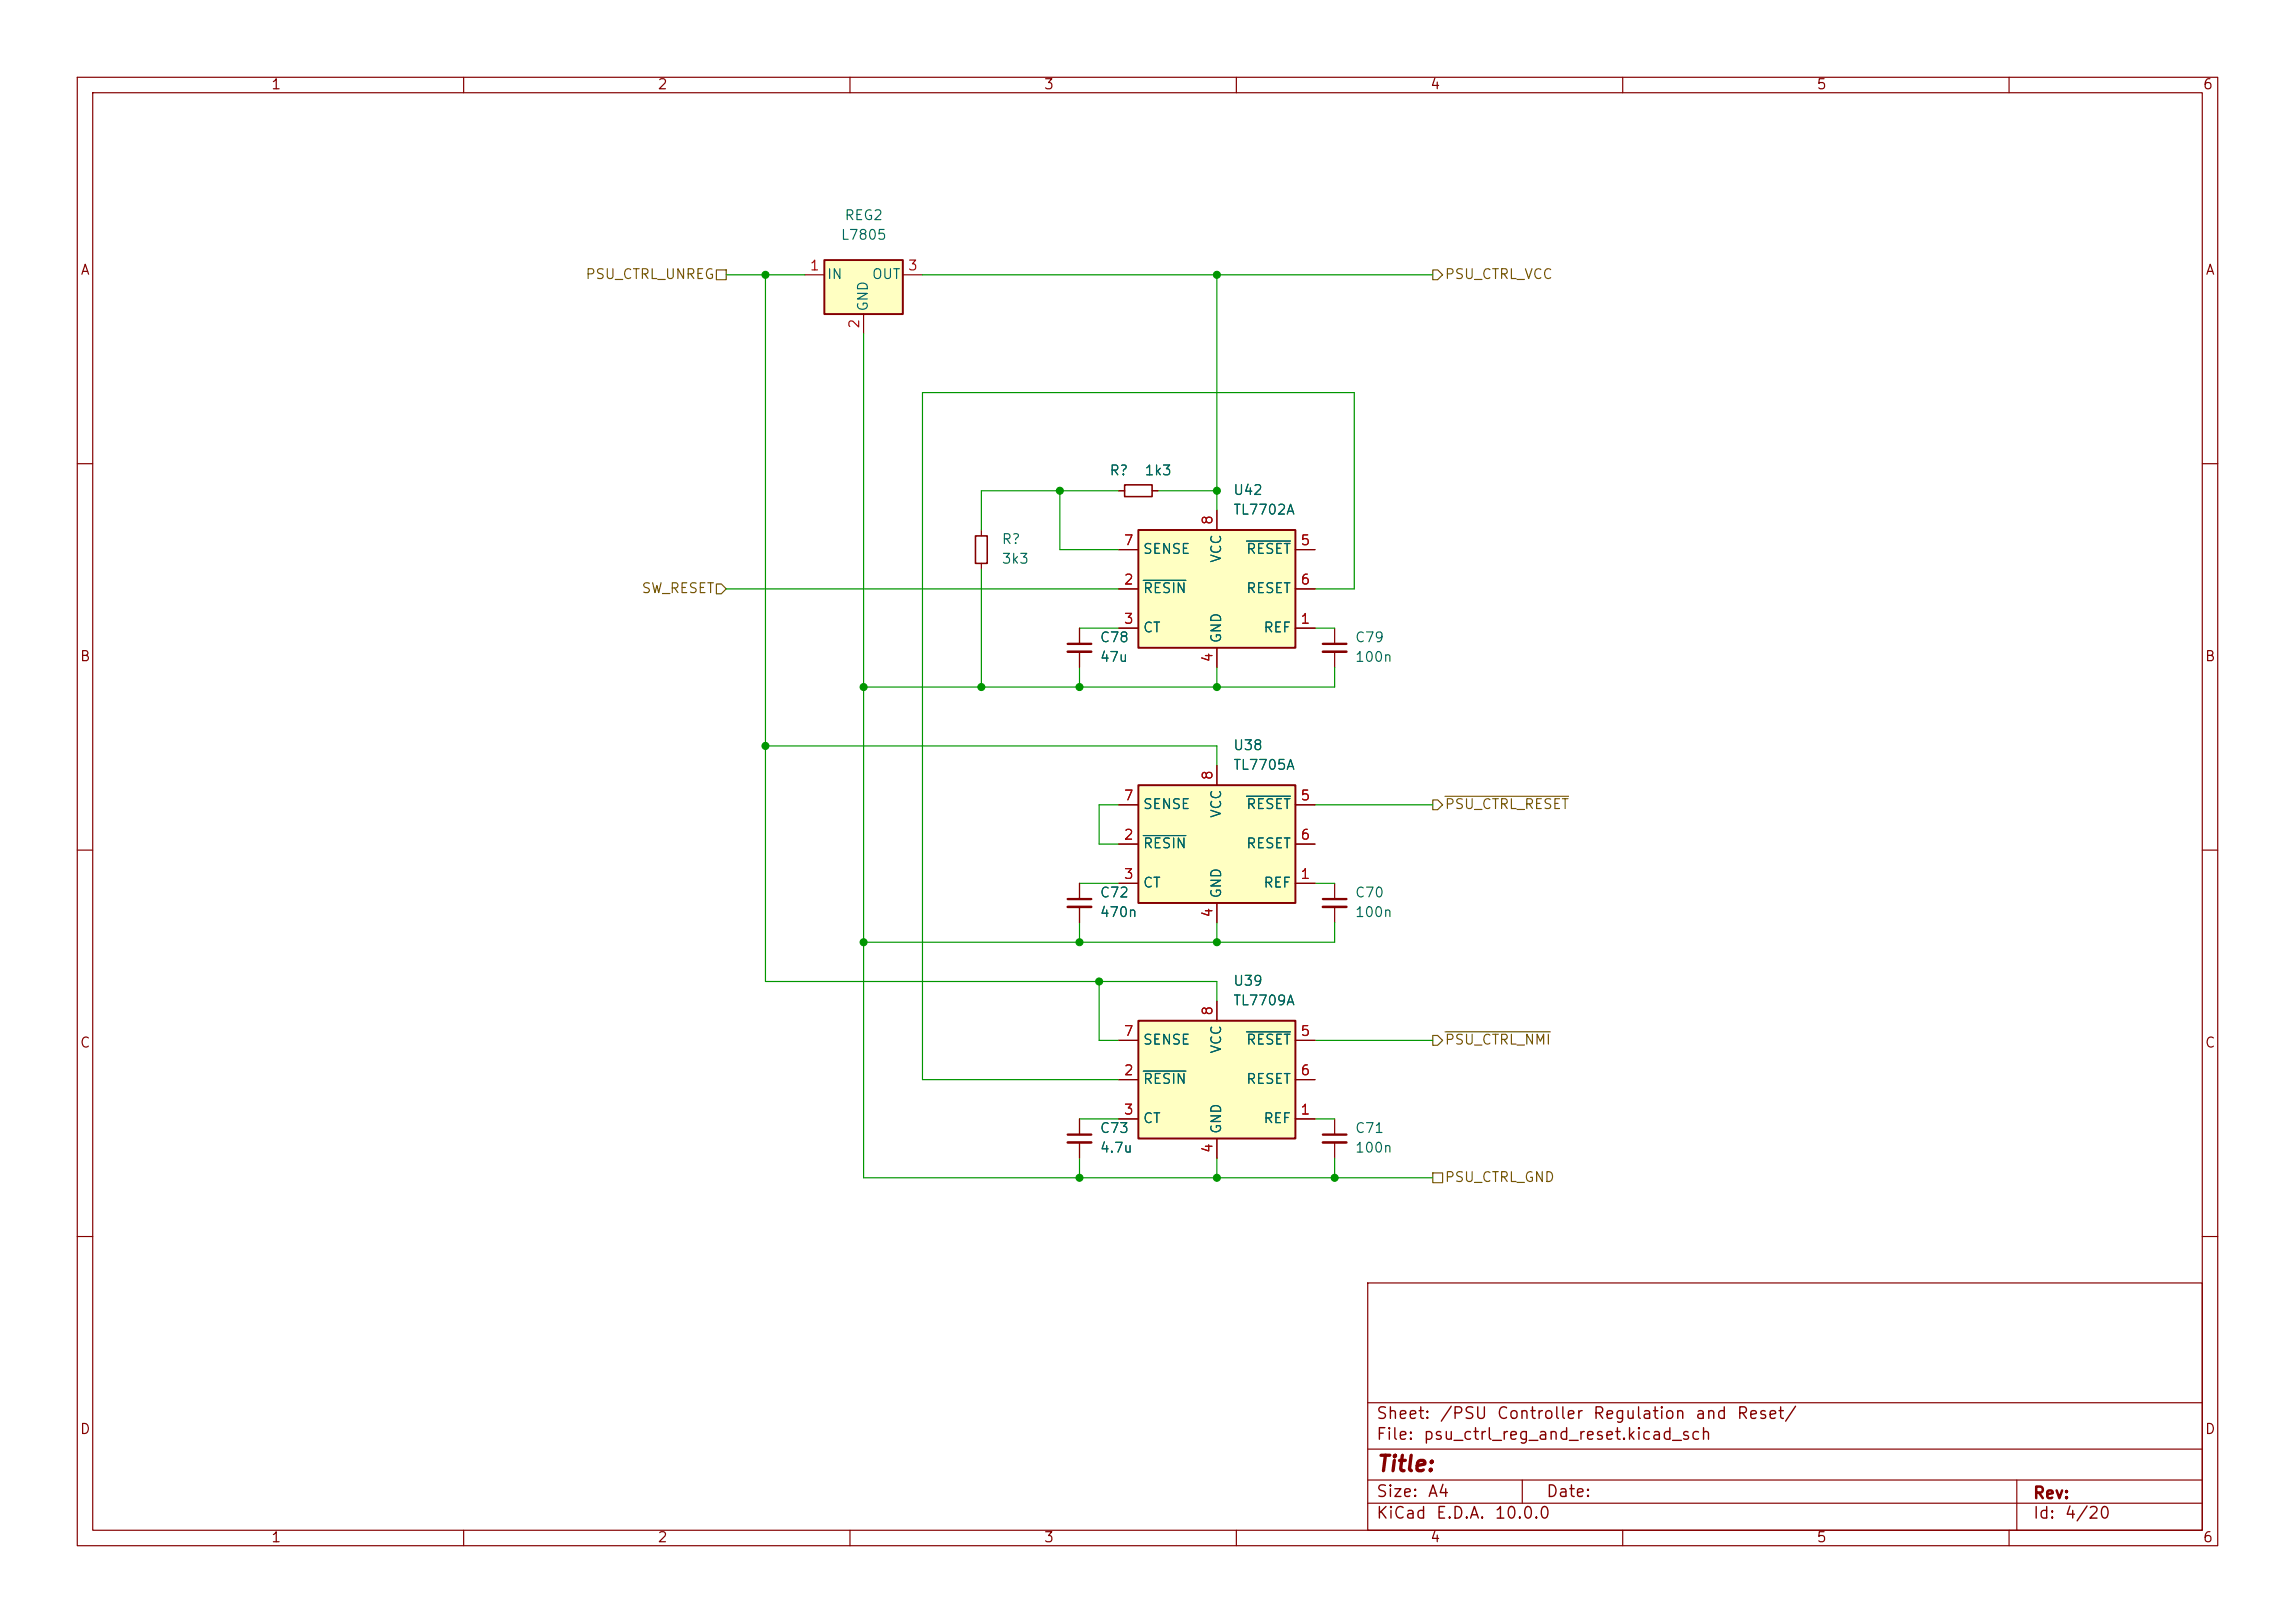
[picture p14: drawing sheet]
<svg xmlns="http://www.w3.org/2000/svg" width="297mm" height="210mm" viewBox="0 0 297 210" stroke-linecap="round" stroke-linejoin="round" font-family="sans-serif">
<defs><g id="words">
<text font-size="2" fill="#840000" x="178" y="190.9">Title:</text>
<g font-size="1.5" fill="#840000">
<text x="178" y="184">Sheet:</text>
<text x="186.2" y="184">/PSU</text>
<text x="193.6" y="184">Controller</text>
<text x="206" y="184">Regulation</text>
<text x="219.3" y="184">and</text>
<text x="224.6" y="184">Reset/</text>
<text x="178" y="186.7">File:</text>
<text x="184.1" y="186.7">psu_ctrl_reg_and_reset.kicad_sch</text>
<text x="178" y="196.9">KiCad</text>
<text x="178" y="194.1">Size:</text>
<text x="184.7" y="194.1">A4</text>
<text x="185.7" y="196.9">E.D.A.</text>
<text x="193.3" y="196.9">10.0.0</text>
<text x="200" y="194.1">Date:</text>
<text x="263" y="194.3">Rev:</text>
<text x="263" y="196.9">Id:</text>
<text x="267.1" y="196.9">4/20</text>
</g>
<g font-size="1.3" fill="#840000">
<text x="35" y="11.9">1</text>
<text x="85" y="11.9">2</text>
<text x="135" y="11.9">3</text>
<text x="185" y="11.9">4</text>
<text x="235" y="11.9">5</text>
<text x="285" y="11.9">6</text>
<text x="10.3" y="35.9">A</text>
<text x="285.3" y="35.9">A</text>
<text x="10.3" y="85.9">B</text>
<text x="285.3" y="85.9">B</text>
<text x="10.3" y="135.9">C</text>
<text x="285.3" y="135.9">C</text>
<text x="10.3" y="185.9">D</text>
<text x="285.3" y="185.9">D</text>
<text x="35" y="199.9">1</text>
<text x="85" y="199.9">2</text>
<text x="135" y="199.9">3</text>
<text x="185" y="199.9">4</text>
<text x="235" y="199.9">5</text>
<text x="285" y="199.9">6</text>
</g>
<g font-size="1.3" fill="#006464">
<text x="109.2" y="28.8">REG2</text>
<text x="108.7" y="31.3">L7805</text>
<text x="106.9" y="36.4">IN</text>
<text x="112.6" y="40.4" transform="rotate(-90 112.6 40.4)">GND</text>
<text x="112.8" y="36.4">OUT</text>
<text x="143.5" y="61.8">R?</text>
<text x="148" y="61.8">1k3</text>
<text x="159.5" y="64.4">U42</text>
<text x="129.5" y="70.7">R?</text>
<text x="147.8" y="72">SENSE</text>
<text x="159.5" y="66.9">TL7702A</text>
<text x="161.2" y="72">RESET</text>
<text x="129.5" y="73.3">3k3</text>
<text x="147.8" y="77.1">RESIN</text>
<text x="158.3" y="72.9" transform="rotate(-90 158.3 72.9)">VCC</text>
<text x="161.2" y="77.1">RESET</text>
<text x="142.2" y="83.4">C78</text>
<text x="147.8" y="82.1">CT</text>
<text x="158.3" y="83.3" transform="rotate(-90 158.3 83.3)">GND</text>
<text x="163.4" y="82.1">REF</text>
<text x="175.3" y="83.4">C79</text>
<text x="142.2" y="86">47u</text>
<text x="175.3" y="86">100n</text>
<text x="159.5" y="97.4">U38</text>
<text x="159.5" y="99.9">TL7705A</text>
<text x="147.8" y="105">SENSE</text>
<text x="158.3" y="105.9" transform="rotate(-90 158.3 105.9)">VCC</text>
<text x="161.2" y="105">RESET</text>
<text x="147.8" y="110.1">RESIN</text>
<text x="161.2" y="110.1">RESET</text>
<text x="142.2" y="119">470n</text>
<text x="142.2" y="116.4">C72</text>
<text x="147.8" y="115.2">CT</text>
<text x="158.3" y="116.3" transform="rotate(-90 158.3 116.3)">GND</text>
<text x="163.4" y="115.2">REF</text>
<text x="175.3" y="119">100n</text>
<text x="175.3" y="116.4">C70</text>
<text x="159.5" y="127.9">U39</text>
<text x="159.5" y="130.4">TL7709A</text>
<text x="147.8" y="135.5">SENSE</text>
<text x="158.3" y="136.4" transform="rotate(-90 158.3 136.4)">VCC</text>
<text x="161.2" y="135.5">RESET</text>
<text x="147.8" y="140.6">RESIN</text>
<text x="161.2" y="140.6">RESET</text>
<text x="142.2" y="146.9">C73</text>
<text x="142.2" y="149.5">4.7u</text>
<text x="147.8" y="145.6">CT</text>
<text x="158.3" y="146.8" transform="rotate(-90 158.3 146.8)">GND</text>
<text x="163.4" y="145.6">REF</text>
<text x="175.3" y="149.5">100n</text>
<text x="175.3" y="146.9">C71</text>
</g>
<g font-size="1.3" fill="#a90000">
<text x="104.7" y="35.3">1</text>
<text x="117.4" y="35.3">3</text>
<text x="111.5" y="42.6" transform="rotate(-90 111.5 42.6)">2</text>
<text x="145.3" y="70.9">7</text>
<text x="157.2" y="68" transform="rotate(-90 157.2 68)">8</text>
<text x="168.2" y="70.9">5</text>
<text x="145.3" y="75.9">2</text>
<text x="168.2" y="75.9">6</text>
<text x="145.3" y="81">3</text>
<text x="168.2" y="81">1</text>
<text x="157.2" y="85.8" transform="rotate(-90 157.2 85.8)">4</text>
<text x="157.2" y="101" transform="rotate(-90 157.2 101)">8</text>
<text x="145.3" y="103.9">7</text>
<text x="168.2" y="103.9">5</text>
<text x="145.3" y="109">2</text>
<text x="168.2" y="109">6</text>
<text x="145.3" y="114">3</text>
<text x="157.2" y="118.8" transform="rotate(-90 157.2 118.8)">4</text>
<text x="168.2" y="114">1</text>
<text x="157.2" y="131.5" transform="rotate(-90 157.2 131.5)">8</text>
<text x="145.3" y="134.4">7</text>
<text x="168.2" y="134.4">5</text>
<text x="145.3" y="139.4">2</text>
<text x="168.2" y="139.4">6</text>
<text x="145.3" y="144.5">3</text>
<text x="157.2" y="149.3" transform="rotate(-90 157.2 149.3)">4</text>
<text x="168.2" y="144.5">1</text>
</g>
<g font-size="1.3" fill="#725600">
<text x="75.7" y="36.4">PSU_CTRL_UNREG</text>
<text x="186.9" y="36.4">PSU_CTRL_VCC</text>
<text x="82.9" y="77.1">SW_RESET</text>
<text x="186.9" y="105">PSU_CTRL_RESET</text>
<text x="186.9" y="135.5">PSU_CTRL_NMI</text>
<text x="186.9" y="153.3">PSU_CTRL_GND</text>
</g>
</g></defs>
<g fill="none" stroke="#840000" stroke-width=".15">
<path d="M10 10h277v190h-277zM12 12h273v186h-273zM60 10v2M110 10v2M160 10v2M210 10v2M260 10v2M10 60h2M285 60h2M10 110h2M139.7 114.3v2M139.7 117.3v2.1"/>
<path d="M172.7 114.3v2M172.7 117.3v2.1M285 110h2M10 160h2M177 166h108v32h-108zM285 160h2M60 198v2M110 198v2M160 198v2M177 194.5h108M177 191.5h108M177 187.5h108"/>
<path d="M177 181.5h108M197 191.5v3M210 198v2M260 198v2M261 191.5v6.5"/>
</g>
<path d="M138.2 116.3h3M171.2 116.3h3" fill="none" stroke="#840000" stroke-width=".3"/>
<path d="M138.2 117.3h3M171.2 117.3h3" fill="none" stroke="#840000" stroke-width=".33"/>
<path d="M147.3 101.6h20.3v15.2h-20.3z" fill="#ffffc2"/>
<path d="M147.3 101.6h20.3v15.2h-20.3z" fill="none" stroke="#840000" stroke-width=".25"/>
<path d="M157.5 99.1v2.5M144.8 114.3h2.5M144.8 109.2h2.5M144.8 104.1h2.5M157.5 116.8v2.6M167.6 114.3h2.6M167.6 109.2h2.6M167.6 104.1h2.6M139.7 144.8v2M139.7 147.8v2.1" fill="none" stroke="#840000" stroke-width=".15"/>
<path d="M148 108.1h5.5M161.3 103h5.7" fill="none" stroke="#006464" stroke-width=".15"/>
<path d="M138.2 146.8h3" fill="none" stroke="#840000" stroke-width=".3"/>
<path d="M138.2 147.8h3" fill="none" stroke="#840000" stroke-width=".33"/>
<path d="M147.3 132.1h20.3v15.2h-20.3z" fill="#ffffc2"/>
<path d="M147.3 132.1h20.3v15.2h-20.3z" fill="none" stroke="#840000" stroke-width=".25"/>
<path d="M144.8 139.7h2.5M144.8 134.6h2.5M157.5 129.5v2.6M167.6 139.7h2.6M167.6 134.6h2.6M144.8 144.8h2.5M157.5 147.3v2.6M167.6 144.8h2.6M172.7 144.8v2M172.7 147.8v2.1" fill="none" stroke="#840000" stroke-width=".15"/>
<path d="M148 138.6h5.5M161.3 133.5h5.7" fill="none" stroke="#006464" stroke-width=".15"/>
<path d="M171.2 146.8h3" fill="none" stroke="#840000" stroke-width=".3"/>
<path d="M171.2 147.8h3" fill="none" stroke="#840000" stroke-width=".33"/>
<path d="M106.7 33.7h10.1v6.9h-10.1z" fill="#ffffc2"/>
<path d="M106.7 33.7h10.1v6.9h-10.1z" fill="none" stroke="#840000" stroke-width=".25"/>
<path d="M104.1 35.6h2.6M116.8 35.6h2.6M111.8 40.6v2.6M127 68.6v.7M127 72.9v.8M144.8 63.5h.7M149.1 63.5h.8M172.7 81.3v2M172.7 84.3v2.1" fill="none" stroke="#840000" stroke-width=".15"/>
<path d="M171.2 83.3h3" fill="none" stroke="#840000" stroke-width=".3"/>
<path d="M171.2 84.3h3" fill="none" stroke="#840000" stroke-width=".33"/>
<path d="M126.2 69.3h1.6v3.6h-1.6zM145.5 62.7h3.6v1.6h-3.6z" fill="none" stroke="#840000" stroke-width=".2"/>
<path d="M147.3 68.6h20.3v15.2h-20.3z" fill="#ffffc2"/>
<path d="M147.3 68.6h20.3v15.2h-20.3z" fill="none" stroke="#840000" stroke-width=".25"/>
<g fill="none" stroke="#840000" stroke-width=".15">
<path d="M144.8 76.2h2.5M144.8 71.1h2.5M144.8 63.5h.7M149.1 63.5h.8M157.5 66v2.6M167.6 76.2h2.6M167.6 71.1h2.6M139.7 81.3v2M139.7 84.3v2.1M144.8 81.3h2.5M157.5 83.8v2.6M157.5 99.1v2.5"/>
<path d="M167.6 81.3h2.6M139.7 114.3v2M139.7 117.3v2.1M144.8 114.3h2.5M144.8 109.2h2.5M144.8 104.1h2.5M157.5 116.8v2.6M167.6 114.3h2.6M167.6 109.2h2.6M167.6 104.1h2.6M144.8 139.7h2.5M144.8 134.6h2.5"/>
<path d="M157.5 129.5v2.6M167.6 139.7h2.6M167.6 134.6h2.6M139.7 144.8v2M139.7 147.8v2.1M144.8 144.8h2.5M157.5 147.3v2.6M167.6 144.8h2.6"/>
</g>
<path d="M148 75.1h5.5M161.3 70h5.7M148 108.1h5.5M161.3 103h5.7M148 138.6h5.5M161.3 133.5h5.7" fill="none" stroke="#006464" stroke-width=".15"/>
<path d="M138.2 83.3h3" fill="none" stroke="#840000" stroke-width=".3"/>
<path d="M138.2 84.3h3" fill="none" stroke="#840000" stroke-width=".33"/>
<path d="M92.7 34.9h1.3v1.3h-1.3zM185.4 34.9h.7l.6 .7-.6 .6h-.7zM92.7 75.6h.6l.7 .6-.7 .6h-.6zM185.4 103.5h.7l.6 .6-.6 .7h-.7zM187 103h16M185.4 134h.7l.6 .6-.6 .7h-.7zM187 133.5h13.6M185.4 151.8h1.3v1.2h-1.3z" fill="none" stroke="#725600" stroke-width=".15"/>
<g fill="none" stroke="#009600" stroke-width=".15">
<path d="M94 35.6h10.1M99.1 35.6v91.4h58.4v2.5M119.4 35.6h66M157.5 35.6v30.4M111.8 43.2v109.2h73.6M94 76.2h50.8M127 73.7v15.2M137.2 63.5v7.6h7.6M144.8 63.5h-17.8v5.1M149.9 63.5h7.6M170.2 76.2h5.1v-25.4h-55.9v88.9h25.4M99.1 96.5h58.4v2.6"/>
<path d="M139.7 86.4v2.5M139.7 81.3h5.1M157.5 86.4v2.5M170.2 81.3h2.5M172.7 86.4v2.5h-60.9M139.7 114.3h5.1M139.7 119.4v2.5M144.8 104.1h-2.6v5.1h2.6M157.5 119.4v2.5M170.2 104.1h15.2M170.2 114.3h2.5M172.7 119.4v2.5h-60.9"/>
<path d="M142.2 127v7.6h2.6M170.2 134.6h15.2M139.7 144.8h5.1M139.7 149.9v2.5M157.5 149.9v2.5M170.2 144.8h2.5M172.7 149.9v2.5"/>
</g>
<g fill="#009600" stroke="#009600" stroke-width=".13">
<circle cx="157.5" cy="152.4" r=".46"/>
<circle cx="139.7" cy="152.4" r=".46"/>
<circle cx="142.2" cy="127" r=".46"/>
<circle cx="157.5" cy="121.9" r=".46"/>
<circle cx="172.7" cy="152.4" r=".46"/>
<circle cx="139.7" cy="121.9" r=".46"/>
<circle cx="99.1" cy="96.5" r=".46"/>
<circle cx="127" cy="88.9" r=".46"/>
<circle cx="139.7" cy="88.9" r=".46"/>
<circle cx="111.8" cy="121.9" r=".46"/>
<circle cx="99.1" cy="35.6" r=".46"/>
<circle cx="111.8" cy="88.9" r=".46"/>
<circle cx="157.5" cy="35.6" r=".46"/>
<circle cx="157.5" cy="63.5" r=".46"/>
<circle cx="137.2" cy="63.5" r=".46"/>
<circle cx="157.5" cy="88.9" r=".46"/>
</g>
<use href="#words"/>
</svg>
